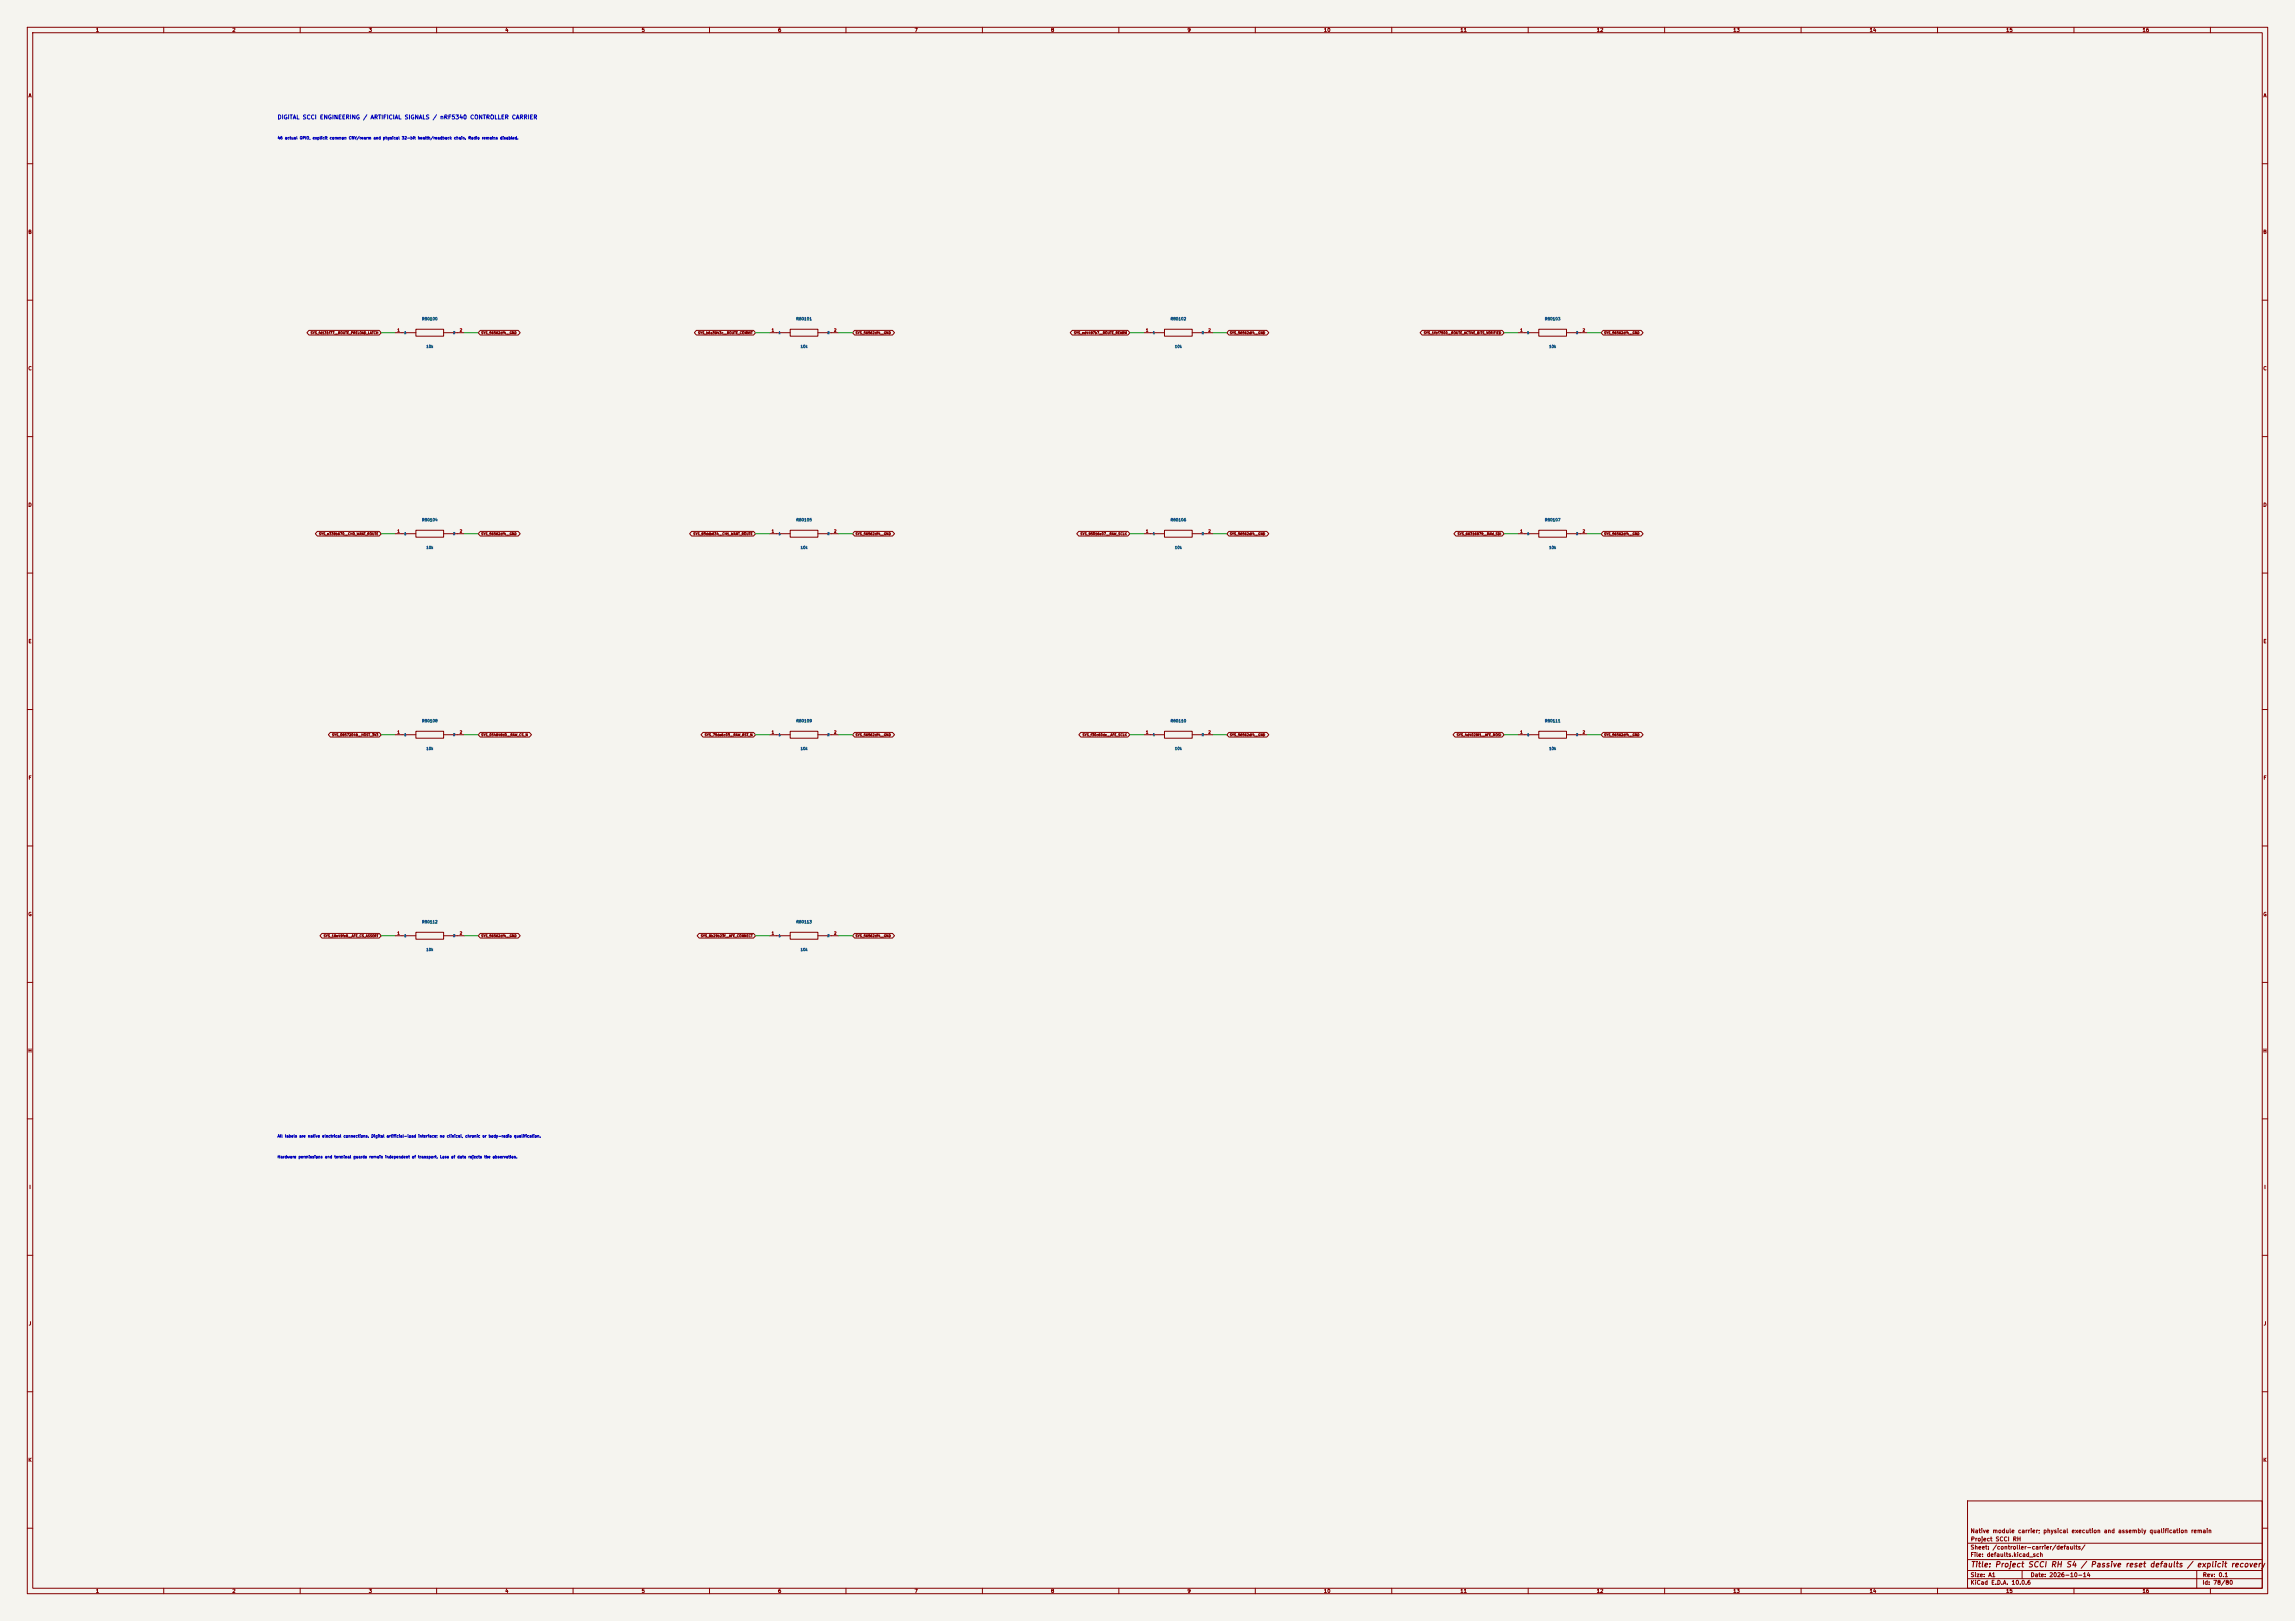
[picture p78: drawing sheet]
<svg xmlns="http://www.w3.org/2000/svg" width="841mm" height="594mm" viewBox="0 0 841 594" stroke-linecap="round" stroke-linejoin="round" font-family="sans-serif">
<defs><g id="words">
<text font-size="2" fill="#840000" x="722" y="574.8">Title: Project SCCI RH S4 / Passive reset defaults / explicit recovery</text>
<text font-size="1.5" fill="#0000c2" x="101.6" y="44.1">DIGITAL SCCI ENGINEERING / ARTIFICIAL SIGNALS / nRF5340 CONTROLLER CARRIER</text>
<g font-size="1.5" fill="#840000">
<text x="721.9" y="562.1">Native module carrier; physical execution and assembly qualification remain</text>
<text x="721.9" y="568.1">Sheet: /controller-carrier/defaults/</text>
<text x="722" y="565.1">Project SCCI RH</text>
<text x="721.9" y="570.8">File: defaults.kicad_sch</text>
<text x="721.9" y="581">KiCad E.D.A. 10.0.6</text>
<text x="721.9" y="578.2">Size: A1</text>
<text x="743.9" y="578.2">Date: 2026-10-14</text>
<text x="806.9" y="581">Id: 78/80</text>
<text x="807" y="578.2">Rev: 0.1</text>
</g>
<g font-size="1.3" fill="#840000">
<text x="35" y="12">1</text>
<text x="85" y="12">2</text>
<text x="135" y="12">3</text>
<text x="185" y="12">4</text>
<text x="235" y="12">5</text>
<text x="285" y="12">6</text>
<text x="335" y="12">7</text>
<text x="385" y="12">8</text>
<text x="435" y="12">9</text>
<text x="485" y="12">10</text>
<text x="535" y="12">11</text>
<text x="585" y="12">12</text>
<text x="635" y="12">13</text>
<text x="685" y="12">14</text>
<text x="735" y="12">15</text>
<text x="785" y="12">16</text>
<text x="10.3" y="36">A</text>
<text x="829.3" y="36">A</text>
<text x="10.2" y="86">B</text>
<text x="829.2" y="86">B</text>
<text x="10.2" y="136">C</text>
<text x="829.2" y="136">C</text>
<text x="10.2" y="186">D</text>
<text x="829.2" y="186">D</text>
<text x="10.3" y="236">E</text>
<text x="829.3" y="236">E</text>
<text x="10.3" y="286">F</text>
<text x="829.3" y="286">F</text>
<text x="10.2" y="336">G</text>
<text x="829.2" y="336">G</text>
<text x="10.2" y="386">H</text>
<text x="829.2" y="386">H</text>
<text x="10.6" y="436">I</text>
<text x="829.6" y="436">I</text>
<text x="10.4" y="486">J</text>
<text x="829.4" y="486">J</text>
<text x="10.2" y="536">K</text>
<text x="829.2" y="536">K</text>
<text x="35" y="584">1</text>
<text x="85" y="584">2</text>
<text x="135" y="584">3</text>
<text x="185" y="584">4</text>
<text x="235" y="584">5</text>
<text x="285" y="584">6</text>
<text x="335" y="584">7</text>
<text x="385" y="584">8</text>
<text x="435" y="584">9</text>
<text x="485" y="584">10</text>
<text x="535" y="584">11</text>
<text x="585" y="584">12</text>
<text x="635" y="584">13</text>
<text x="685" y="584">14</text>
<text x="735" y="584">15</text>
<text x="785" y="584">16</text>
</g>
<g font-size="1" fill="#0000c2">
<text x="101.6" y="51.3">46 actual GPIO, explicit common CNV/rearm and physical 32-bit health/readback chain. Radio remains disabled.</text>
<text x="101.6" y="417.1">All labels are native electrical connections. Digital artificial-load interface; no clinical, chronic or body-radio qualification.</text>
<text x="101.6" y="424.7">Hardware permissions and terminal guards remain independent of transport. Loss of data rejects the observation.</text>
</g>
<g font-size="1" fill="#006464">
<text x="154.5" y="117.6">R80100</text>
<text x="291.7" y="117.6">R80101</text>
<text x="428.8" y="117.6">R80102</text>
<text x="566" y="117.6">R80103</text>
<text x="156.1" y="127.7">10k</text>
<text x="293.3" y="127.7">10k</text>
<text x="430.4" y="127.7">10k</text>
<text x="567.6" y="127.7">10k</text>
<text x="154.5" y="191.3">R80104</text>
<text x="291.7" y="191.3">R80105</text>
<text x="428.8" y="191.3">R80106</text>
<text x="566" y="191.3">R80107</text>
<text x="156.1" y="201.4">10k</text>
<text x="293.3" y="201.4">10k</text>
<text x="430.4" y="201.4">10k</text>
<text x="567.6" y="201.4">10k</text>
<text x="154.5" y="264.9">R80108</text>
<text x="291.7" y="264.9">R80109</text>
<text x="428.8" y="264.9">R80110</text>
<text x="566" y="264.9">R80111</text>
<text x="156.1" y="275">10k</text>
<text x="293.3" y="275">10k</text>
<text x="430.4" y="275">10k</text>
<text x="567.6" y="275">10k</text>
<text x="154.5" y="338.6">R80112</text>
<text x="291.7" y="338.6">R80113</text>
<text x="156.1" y="348.7">10k</text>
<text x="293.3" y="348.7">10k</text>
</g>
<g font-size="1" fill="#a90000">
<text x="145.5" y="121.7">1</text>
<text x="168.3" y="121.7">2</text>
<text x="282.6" y="121.7">1</text>
<text x="305.5" y="121.7">2</text>
<text x="419.8" y="121.7">1</text>
<text x="442.7" y="121.7">2</text>
<text x="557" y="121.7">1</text>
<text x="579.8" y="121.7">2</text>
<text x="145.5" y="195.4">1</text>
<text x="168.3" y="195.4">2</text>
<text x="282.6" y="195.4">1</text>
<text x="305.5" y="195.4">2</text>
<text x="419.8" y="195.4">1</text>
<text x="442.7" y="195.4">2</text>
<text x="557" y="195.4">1</text>
<text x="579.8" y="195.4">2</text>
<text x="145.5" y="269.1">1</text>
<text x="168.3" y="269.1">2</text>
<text x="282.6" y="269.1">1</text>
<text x="305.5" y="269.1">2</text>
<text x="419.8" y="269.1">1</text>
<text x="442.7" y="269.1">2</text>
<text x="557" y="269.1">1</text>
<text x="579.8" y="269.1">2</text>
<text x="145.5" y="342.7">1</text>
<text x="168.3" y="342.7">2</text>
<text x="282.6" y="342.7">1</text>
<text x="305.5" y="342.7">2</text>
</g>
<g font-size=".9" fill="#840000">
<text x="113.7" y="122.6">SYS_fd131f77__ROUTE_PRELOAD_LATCH</text>
<text x="176.2" y="122.6">SYS_56562df4__GND</text>
<text x="255.7" y="122.6">SYS_b6a3943c__ROUTE_COMMIT</text>
<text x="313.4" y="122.6">SYS_56562df4__GND</text>
<text x="393.4" y="122.6">SYS_ed4497b7__ROUTE_REARM</text>
<text x="450.6" y="122.6">SYS_56562df4__GND</text>
<text x="521.6" y="122.6">SYS_1fbf7500__ROUTE_ACTIVE_BITS_VERIFIED</text>
<text x="587.7" y="122.6">SYS_56562df4__GND</text>
<text x="116.8" y="196.3">SYS_e338b670__CH0_WANT_ROUTE</text>
<text x="176.2" y="196.3">SYS_56562df4__GND</text>
<text x="253.9" y="196.3">SYS_83ddb634__CH1_WANT_ROUTE</text>
<text x="313.4" y="196.3">SYS_56562df4__GND</text>
<text x="395.8" y="196.3">SYS_95016e07__RAW_SCLK</text>
<text x="450.6" y="196.3">SYS_56562df4__GND</text>
<text x="534" y="196.3">SYS_66316879__RAW_SDI</text>
<text x="587.7" y="196.3">SYS_56562df4__GND</text>
<text x="121.6" y="269.9">SYS_08572049__HOST_3V3</text>
<text x="176.2" y="269.9">SYS_054848d0__RAW_CS_N</text>
<text x="258.1" y="269.9">SYS_75de6c03__RAW_RST_N</text>
<text x="313.4" y="269.9">SYS_56562df4__GND</text>
<text x="396.6" y="269.9">SYS_f30c60de__AFE_SCLK</text>
<text x="450.6" y="269.9">SYS_56562df4__GND</text>
<text x="533.7" y="269.9">SYS_4d4028f1__AFE_MOSI</text>
<text x="587.7" y="269.9">SYS_56562df4__GND</text>
<text x="118.5" y="343.6">SYS_18e49fe8__AFE_CS_ASSERT</text>
<text x="176.2" y="343.6">SYS_56562df4__GND</text>
<text x="256.7" y="343.6">SYS_8b29b23f__AFE_CONNECT</text>
<text x="313.4" y="343.6">SYS_56562df4__GND</text>
</g>
<g font-size=".9" fill="#006464">
<text x="148" y="122.6">1</text>
<text x="165.9" y="122.6">2</text>
<text x="285.2" y="122.6">1</text>
<text x="303.1" y="122.6">2</text>
<text x="422.4" y="122.6">1</text>
<text x="440.3" y="122.6">2</text>
<text x="559.5" y="122.6">1</text>
<text x="577.4" y="122.6">2</text>
<text x="148" y="196.2">1</text>
<text x="165.9" y="196.2">2</text>
<text x="285.2" y="196.2">1</text>
<text x="303.1" y="196.2">2</text>
<text x="422.4" y="196.2">1</text>
<text x="440.3" y="196.2">2</text>
<text x="559.5" y="196.2">1</text>
<text x="577.4" y="196.2">2</text>
<text x="148" y="269.9">1</text>
<text x="165.9" y="269.9">2</text>
<text x="285.2" y="269.9">1</text>
<text x="303.1" y="269.9">2</text>
<text x="422.4" y="269.9">1</text>
<text x="440.3" y="269.9">2</text>
<text x="559.5" y="269.9">1</text>
<text x="577.4" y="269.9">2</text>
<text x="148" y="343.5">1</text>
<text x="165.9" y="343.5">2</text>
<text x="285.2" y="343.5">1</text>
<text x="303.1" y="343.5">2</text>
</g>
</g></defs>
<path d="M0 0h841v594h-841z" fill="#f5f4ef" stroke="#f5f4ef" stroke-width=".37"/>
<g fill="none" stroke="#840000" stroke-width=".37">
<path d="M10 10h821v574h-821zM12 12h817v570h-817zM60 10v2M110 10v2M160 10v2M210 10v2M260 10v2M310 10v2M360 10v2M410 10v2M460 10v2M510 10v2"/>
<path d="M560 10v2M610 10v2M660 10v2M710 10v2M760 10v2M810 10v2M10 60h2M829 60h2M10 110h2M829 110h2M113.2 121.1h25.8l.7 .8-.7 .9h-25.8l-.7-.9zM144.8 121.9h7.6"/>
<path d="M152.4 120.6h10.2v2.6h-10.2zM162.6 121.9h7.6M176 121.1h13.9l.7 .8-.7 .9h-13.9l-.7-.9zM255.2 121.1h20.9l.8 .8-.8 .9h-20.9l-.8-.9zM281.9 121.9h7.7M289.6 120.6h10.1v2.6h-10.1zM299.7 121.9h7.6M313.2 121.1h13.8l.8 .8-.8 .9h-13.8l-.8-.9zM392.9 121.1h20.4l.7 .8-.7 .9h-20.4l-.7-.9zM419.1 121.9h7.6M426.7 120.6h10.2v2.6h-10.2zM436.9 121.9h7.6"/>
<path d="M450.3 121.1h13.9l.8 .8-.8 .9h-13.9l-.7-.9zM521.1 121.1h29.3l.8 .8-.8 .9h-29.3l-.7-.9zM556.3 121.9h7.6M563.9 120.6h10.1v2.6h-10.1zM574 121.9h7.7M587.5 121.1h13.9l.7 .8-.7 .9h-13.9l-.8-.9zM10 160h2M829 160h2M116.3 194.7h22.7l.7 .9-.7 .8h-22.7l-.8-.8zM144.8 195.6h7.6M152.4 194.3h10.2v2.5h-10.2zM162.6 195.6h7.6"/>
<path d="M176 194.7h13.9l.7 .9-.7 .8h-13.9l-.7-.8zM253.4 194.7h22.7l.8 .9-.8 .8h-22.7l-.7-.8zM281.9 195.6h7.7M289.6 194.3h10.1v2.5h-10.1zM299.7 195.6h7.6M313.2 194.7h13.8l.8 .9-.8 .8h-13.8l-.8-.8zM395.3 194.7h18l.7 .9-.7 .8h-18l-.7-.8zM419.1 195.6h7.6M426.7 194.3h10.2v2.5h-10.2zM436.9 195.6h7.6M450.3 194.7h13.9l.8 .9-.8 .8h-13.9l-.7-.8zM533.5 194.7h16.9l.8 .9-.8 .8h-16.9l-.7-.8z"/>
<path d="M556.3 195.6h7.6M563.9 194.3h10.1v2.5h-10.1zM574 195.6h7.7M587.5 194.7h13.9l.7 .9-.7 .8h-13.9l-.8-.8zM10 210h2M829 210h2M10 260h2M829 260h2M121.1 268.4h17.9l.7 .8-.7 .9h-17.9l-.8-.9zM144.8 269.2h7.6M152.4 268h10.2v2.5h-10.2zM162.6 269.2h7.6"/>
<path d="M176 268.4h18l.8 .8-.8 .9h-18l-.7-.9zM257.6 268.4h18.5l.8 .8-.8 .9h-18.5l-.7-.9zM281.9 269.2h7.7M289.6 268h10.1v2.5h-10.1zM299.7 269.2h7.6M313.2 268.4h13.8l.8 .8-.8 .9h-13.8l-.8-.9zM396.1 268.4h17.2l.7 .8-.7 .9h-17.2l-.8-.9zM419.1 269.2h7.6M426.7 268h10.2v2.5h-10.2zM436.9 269.2h7.6M450.3 268.4h13.9l.8 .8-.8 .9h-13.9l-.7-.9zM533.2 268.4h17.2l.8 .8-.8 .9h-17.2l-.8-.9z"/>
<path d="M556.3 269.2h7.6M563.9 268h10.1v2.5h-10.1zM574 269.2h7.7M587.5 268.4h13.9l.7 .8-.7 .9h-13.9l-.8-.9zM10 310h2M829 310h2M10 360h2M118 342h21l.7 .9-.7 .8h-21l-.8-.8zM144.8 342.9h7.6M152.4 341.6h10.2v2.6h-10.2zM162.6 342.9h7.6M176 342h13.9l.7 .9-.7 .8h-13.9l-.7-.8z"/>
<path d="M256.2 342h19.9l.8 .9-.8 .8h-19.9l-.7-.8zM281.9 342.9h7.7M289.6 341.6h10.1v2.6h-10.1zM299.7 342.9h7.6M313.2 342h13.8l.8 .9-.8 .8h-13.8l-.8-.8zM829 360h2M10 410h2M829 410h2M10 460h2M829 460h2M10 510h2M829 510h2"/>
<path d="M10 560h2M721 550h108v32h-108zM829 560h2M721 578.5h108M721 575.5h108M721 571.5h108M721 565.5h108M741 575.5v3M805 575.5v6.5M60 582v2M110 582v2M160 582v2"/>
<path d="M210 582v2M260 582v2M310 582v2M360 582v2M410 582v2M460 582v2M510 582v2M560 582v2M610 582v2M660 582v2M710 582v2M760 582v2"/>
<path d="M810 582v2"/>
</g>
<g fill="none" stroke="#009600" stroke-width=".37">
<path d="M139.7 121.9h5.1M170.2 121.9h5.1M276.9 121.9h5M307.3 121.9h5.1M414 121.9h5.1M444.5 121.9h5.1M551.2 121.9h5.1M581.7 121.9h5M139.7 195.6h5.1M170.2 195.6h5.1M276.9 195.6h5M307.3 195.6h5.1"/>
<path d="M414 195.6h5.1M444.5 195.6h5.1M551.2 195.6h5.1M581.7 195.6h5M139.7 269.2h5.1M170.2 269.2h5.1M276.9 269.2h5M307.3 269.2h5.1M414 269.2h5.1M444.5 269.2h5.1M551.2 269.2h5.1M581.7 269.2h5"/>
<path d="M139.7 342.9h5.1M170.2 342.9h5.1M276.9 342.9h5M307.3 342.9h5.1"/>
</g>
<use href="#words"/>
</svg>
